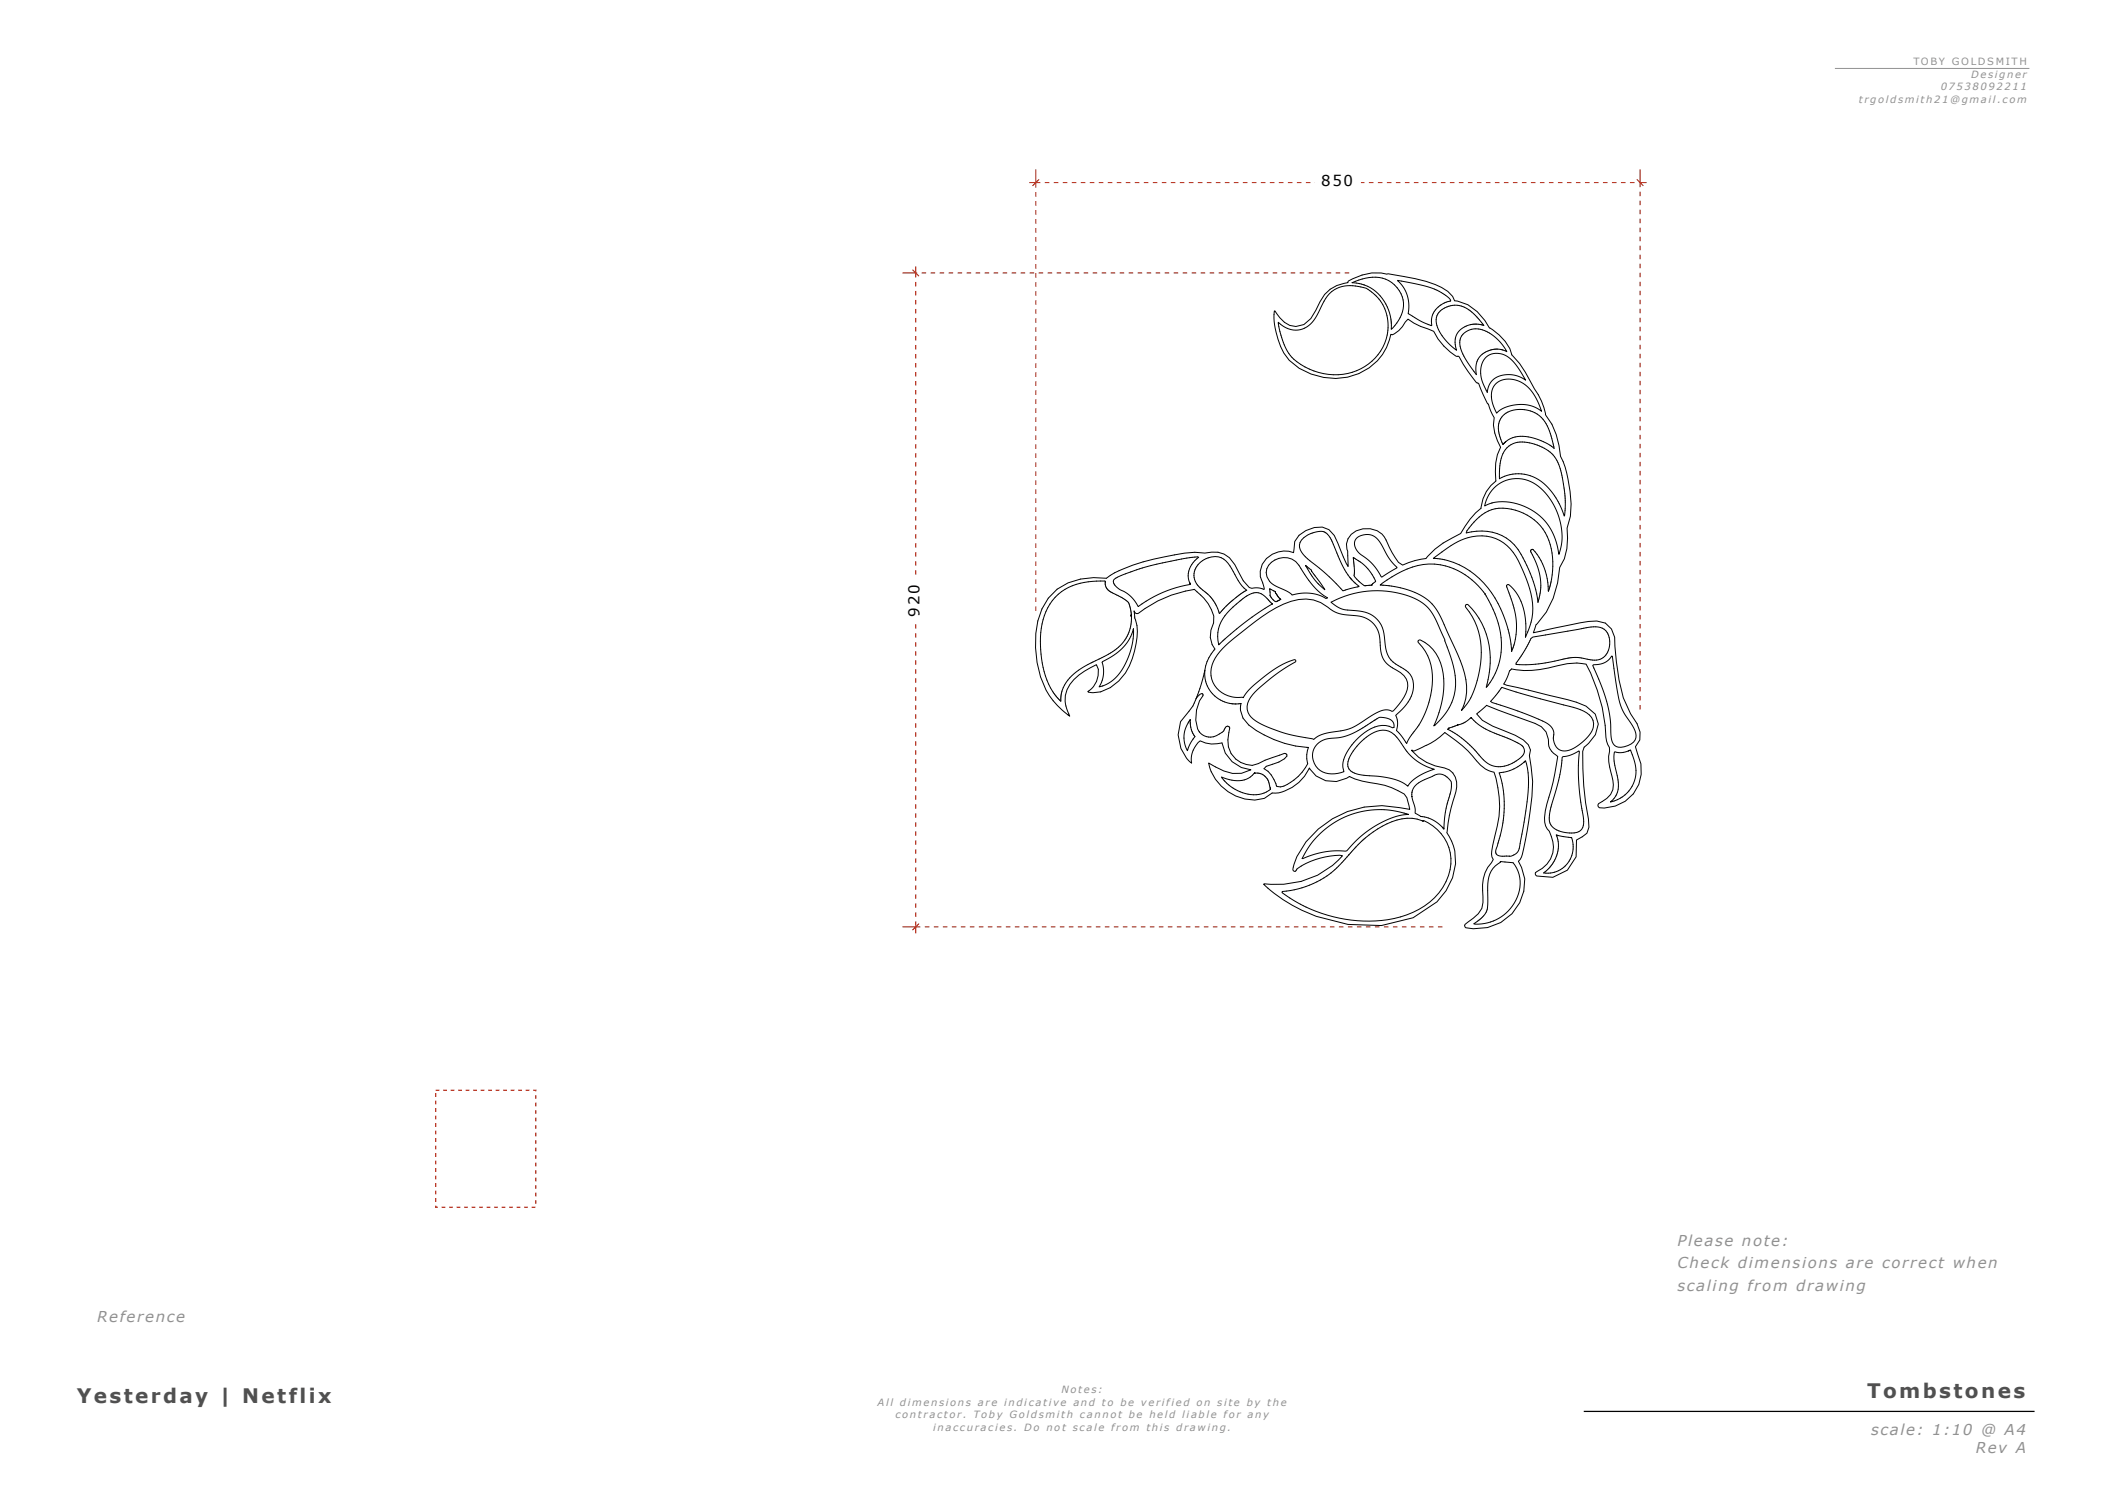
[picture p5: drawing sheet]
<svg xmlns="http://www.w3.org/2000/svg" width="297mm" height="210mm" viewBox="0 0 297 210" stroke-linecap="round" stroke-linejoin="round" font-family="sans-serif">
<defs><g id="words">
<g font-size="2.8" fill="#505050">
<text x="10.8" y="197.9">Yesterday | Netflix</text>
<text x="263.4" y="197.1">Tombstones</text>
</g>
<g font-size="2.1">
<text x="186.4" y="26.3">850</text>
<text x="129.7" y="87" transform="rotate(-90 129.7 87)">920</text>
</g>
<g font-size="2.1" fill="#919191">
<text x="236.6" y="175.7">Please note:</text>
<text x="236.6" y="178.9">Check dimensions are correct when</text>
<text x="236.6" y="182">scaling from drawing</text>
<text x="13.7" y="186.5">Reference</text>
<text x="264" y="202.4">scale: 1:10 @ A4</text>
<text x="278.7" y="204.9">Rev A</text>
</g>
<g font-size="1.4" fill="#919191">
<text x="269.9" y="9.2">TOBY GOLDSMITH</text>
<text x="278.1" y="11">Designer</text>
<text x="262.2" y="14.5">trgoldsmith21@gmail.com</text>
<text x="273.8" y="12.8">07538092211</text>
<text x="149.8" y="196.5">Notes:</text>
<text x="123.8" y="198.2">All dimensions are indicative and to be verified on site by the</text>
<text x="126.3" y="200">contractor. Toby Goldsmith cannot be held liable for any</text>
<text x="131.6" y="201.8">inaccuracies. Do not scale from this drawing.</text>
</g>
</g></defs>
<path d="M223.4 199h63.6" fill="none" stroke="#000" stroke-width=".18"/>
<path d="M258.9 9.7h27.4" fill="none" stroke="#909090" stroke-width=".14"/>
<g fill="none" stroke="#000" stroke-width=".14">
<path d="M190.8 39.9a5.5 5.5 0 0 1 5.5-.1 3.8 3.8 0 0 1 .8 5.8l-.8 .8v-.2a5.9 5.9 0 0 0-5.2-6.3zM197.2 39.5l2 .4a9.6 9.6 0 0 1 5.4 2.3l.1 .2a3.2 3.2 0 0 0-2.8 3l.1 .5a9.9 9.9 0 0 1-3.2-1.6h-.1a5.6 5.6 0 0 0-.9-4.1zM180.3 45.4a3.2 3.2 0 0 0 5.5-.9 11.1 11.1 0 0 1 2.1-3.4 5 5 0 0 1 5.4-.1 6.3 6.3 0 0 1-.2 10.3 8.4 8.4 0 0 1-11.3-1.4 11 11 0 0 1-1.5-4.5zM203.2 43.8a3.4 3.4 0 0 1 4.8 .5l1.3 1.6-1-.2a2.91 2.91 0 0 0-3 2.1v.8l.2 .8a6.7 6.7 0 0 1-2.9-4.1l.1-.8zM206.4 47.1a2.99 2.99 0 0 1 4 0l1.3 1.2 .9 1.3-.4-.2a3 3 0 0 0-3.9 1.9l-.1 .7 .1 .8-1.3-1.7a4.5 4.5 0 0 1-1-3.3zM209.7 50.3a2.85 2.85 0 0 1 4 1l1.5 2.3a3.8 3.8 0 0 0-4.7 .1l-.5 .8-.2 .8-.3-.6a4.5 4.5 0 0 1-.3-3.7zM211.1 54.1a3.5 3.5 0 0 1 4.9 1l.8 1.2 .7 1.7a5.1 5.1 0 0 0-6.4 .3l-.2-.6a3.6 3.6 0 0 1-.1-3.3zM212 58.6a4.2 4.2 0 0 1 6.7 2.5l.6 2.1-.3-.2a7.7 7.7 0 0 0-5.3-1.4 3 3 0 0 0-1.4 .8l-.3 .3a4.1 4.1 0 0 1-.3-3.6zM169.2 79.4a2.96 2.96 0 0 1 3.4-.5 9.8 9.8 0 0 1 2.1 3l.5 .7 .7 .6-.9 .6-1.3 1-1.6 1.7a6.8 6.8 0 0 0-2.9-3.7 2.24 2.24 0 0 1 0-3.4zM179.4 79.3a2.62 2.62 0 0 1 4.1 .9 10.8 10.8 0 0 0 3.8 4.1h-.1a.28 .28 0 0 1-.5-.1 6.6 6.6 0 0 0-4.5-.3l-1.1-.7a5 5 0 0 1-2-1.2 1.81 1.81 0 0 1 .3-2.7zM184 75.8a4.3 4.3 0 0 1 1.9-.8 1.76 1.76 0 0 1 2 1.3l.7 1.7a9.4 9.4 0 0 0 2.6 4.3l.5 .4-2.2 .6a37.7 37.7 0 0 0-5.4-4.8 1.77 1.77 0 0 1-.5-2.4zM191.4 75.9a2.19 2.19 0 0 1 3.5 .8 10.3 10.3 0 0 0 2.2 3.4l-2.2 1.3-.1-.1a8.7 8.7 0 0 0-3.1-3.4 1.51 1.51 0 0 1-.3-2z"/>
<path d="M208.3 73.2a5.2 5.2 0 0 1 6.1-1.1 7 7 0 0 1 4.6 6.5 11.4 11.4 0 0 1-.6 4.8 7.9 7.9 0 0 0-2.2-5.9h-.1a.25 .25 0 0 0-.1 .4 8.2 8.2 0 0 1 1 7 17.7 17.7 0 0 0-3.3-8 6.7 6.7 0 0 0-6.8-1.7l.4-.8zM210.8 68.8a4.8 4.8 0 0 1 7.2 .7 8.8 8.8 0 0 1 1.9 8.7 7.9 7.9 0 0 0-9.7-7.2l-.7 .3 .5-1.5zM212.6 63.1a3.7 3.7 0 0 1 3.9-.5 4.9 4.9 0 0 1 3.8 4.4 14.8 14.8 0 0 1 .4 5.8 9 9 0 0 0-4.4-5.6 5.3 5.3 0 0 0-4.8 .3v-.3a5.6 5.6 0 0 1 1.1-4.1zM159.6 86.8h.1M159.6 86.7v.1M159.6 86.8v.1M159.6 86.9h.1M159.6 86.7h.1M159.6 86.7v-.2a2.41 2.41 0 0 0-1.8-2.5l-.7-.3a1.5 1.5 0 0 1-1.1-1.7 8.8 8.8 0 0 0-7.1 2.2 9.5 9.5 0 0 0-2.1 7.4 10.7 10.7 0 0 0 2.3 6.7l.6 .6a4.6 4.6 0 0 1 2.1-4.1l1-.7 1.5-.8a13.9 13.9 0 0 0 4-2.5 5.4 5.4 0 0 0 1.3-3.9M159.9 88.8a9.2 9.2 0 0 1-3.2 7.4l-.8 .4-.8 .3a4.4 4.4 0 0 0 .4-3.6l.3-.1a8.3 8.3 0 0 0 3.9-3.8zM159.9 88.6v.2M167.9 82.3a2.77 2.77 0 0 1 .9-3.5l.3-.2-.2-.1a37.6 37.6 0 0 0-11.5 3 .69 .69 0 0 0 .1 1.2l.6 .5a4.5 4.5 0 0 1 2.5 2.3 17.3 17.3 0 0 1 7.3-3.1v-.1"/>
<path d="M167.9 82.3h.1M168.7 98.5l.6-.6 .3-.1 .1 .2a5.1 5.1 0 0 0-.5 5.2M170 94.5a5.7 5.7 0 0 1 1.4-3 3.3 3.3 0 0 1-.2-3.7v-.9l-.3-.9a7 7 0 0 0-2.5-2.9 16.5 16.5 0 0 0-7.8 3.4 .45 .45 0 0 1-.6-.3l.2 1.2a9.6 9.6 0 0 1-.9 6.5 5.9 5.9 0 0 1-5.3 3.8l-.5-.2 .2-.1a3.2 3.2 0 0 0 1.3-3l-.3-.7-.9 .5a5.9 5.9 0 0 0-3.5 3.9 4.8 4.8 0 0 0 .6 2.9 10.9 10.9 0 0 1-4.6-7.6 13.4 13.4 0 0 1 .7-7.5 7.1 7.1 0 0 1 5.4-4.2l1.9-.2h1.8a19.8 19.8 0 0 1 8.2-3 15.9 15.9 0 0 1 5.7-.5 3.5 3.5 0 0 1 4.2 1.6l1.2 2.3 .8 1 .4 .1a3.1 3.1 0 0 1 1.8 .1l-.6-1.8a3.1 3.1 0 0 1 2.5-3.5l.8-.1h.7l.7 .2 .2-1.5 .6-.9 .9-.7 1.2-.4 1.1-.1 1 .4 .7 .8 2 4.4-.1-2.2a2.34 2.34 0 0 1 2.2-3.1 2.93 2.93 0 0 1 3.5 2l.6 1.3 .9 1.4 .6 .4 1.7-.6 1.6-.3v-.1a10.5 10.5 0 0 1 3.7-2.8l1.2-.7 .6-1a8.9 8.9 0 0 1 2.2-2.5 5.5 5.5 0 0 1 2.1-3.9 11 11 0 0 1 .2-3.7l.5-1-.8-2-.2-1.2 .1-1-.5-.9-.3-1-.2-.2-.6-1.2-.6-1.5-.4-.2-1.1-1.5-1.3-2.1h-.3a8.1 8.1 0 0 1-3.2-3.6l-1.9-.7-1.8-1-.7 1.1a2.15 2.15 0 0 1-1.6 1.1l-.1-.1-.2 .8a8 8 0 0 1-9.3 5.3 7.7 7.7 0 0 1-6-4.3 9.5 9.5 0 0 1-.9-5l.4 .5a3.3 3.3 0 0 0 2.6 1.6l1.2-.2 .9-.9 1.3-2.4a4.7 4.7 0 0 1 4-2.6v-.2a7.4 7.4 0 0 1 5.5-1.1l2.4 .4a15.2 15.2 0 0 1 6.2 2.1l.6 .7 .3 .6a4.9 4.9 0 0 1 3.2 1.5l1.1 1.3 .6 1 .2 .1a7.6 7.6 0 0 1 2.7 2.9l.3 .8a11.6 11.6 0 0 1 2.6 3.7l1.1 2a8.4 8.4 0 0 1 1 2.7 11 11 0 0 1 2.1 5.9 16.1 16.1 0 0 1 1.4 8.5l-.4 1.7v1.4v1.5l-.4 1.4-.7 1.2-.3 2.2a10.8 10.8 0 0 1-3 5.9l-.4 1.1 4.3-.9a24.5 24.5 0 0 1 4.7-.7l1.2 .3 .8 .8 .5 1.2 .2 3.4 .4 2.6 .6 2.5 1 2.3 1 1.3 .4 1.2-.1 1.1-.6 1 .8 2.4a5.3 5.3 0 0 1-5.9 6.2l-.2-.4 .1-.2 .5-.3a2.68 2.68 0 0 0 1.4-3.6 7.3 7.3 0 0 1-.3-3.5v-.5l-.4-.9-.1-.5a23 23 0 0 0-2.8-10.3l-.4-.1a7.2 7.2 0 0 0-3.6 .3 13.2 13.2 0 0 1-6.6 .4l-.2 .3-.8 1.9 6.4 1.6a25.3 25.3 0 0 1 5.1 1.5l1.4 1.1 .4 1.4a4.8 4.8 0 0 1-1.8 3.1l-.2 .2-.2 .6a43.3 43.3 0 0 0 .8 9.5l.1 1.2-.3 .8-1.5 1v2.3l-1.3 1.9-2 1-2.3-.2-.2-.3v-.1l.2-.2a3.8 3.8 0 0 0 2.1-4.9l-.3-.8-.3-.3a3.2 3.2 0 0 1-.3-2.6l1.3-5.2 .5-2.4-.3-.3a2.14 2.14 0 0 1-1.1-2.1l-.3-1.1-.6-.7-.9-.5-6.9-2.5-1.4 1.2 .8 .9 1.5 .8 3.2 1.3 1.1 .6 .7 .7 .3 .8-.1 .8 .2 1.5a24.5 24.5 0 0 1-.3 7.8l-.5 2.5a8 8 0 0 1-.7 2.8l-.3 .3 .5 .8a6.2 6.2 0 0 1-3 7.8l-1.8 .7-2.1 .2-1-.2-.2-.3 .1-.1a7.9 7.9 0 0 0 2.4-2.3 12.9 12.9 0 0 0 .1-3.3 4.7 4.7 0 0 1 1.2-3.1l.3-.5-.2-.4a6.6 6.6 0 0 1 .4-3 14.1 14.1 0 0 0-.1-8.9l-.6-.1a4 4 0 0 1-1.9-1.5 17.4 17.4 0 0 0-4.5-4 12.4 12.4 0 0 1-4.5 2.6l-.2-.1a7.3 7.3 0 0 0 4.7 2.5 2.3 2.3 0 0 1 1.7 2.7l-.3 1.3a27.8 27.8 0 0 0-1.1 5.1 7 7 0 0 1-.1 8.2l-1.3 1.6-3.3 2.2-4.5 1.1-4.7-.1-4.5-1.2-2-.8a20.3 20.3 0 0 1-5.4-3.7h.4a12.1 12.1 0 0 0 10.7-4 10.1 10.1 0 0 0-6.5 1.9l-.1 .2a.27 .27 0 0 1-.3 0 .27 .27 0 0 1-.1-.3l.1-.4a12.1 12.1 0 0 1 7.6-7.7l2.4-.6 2.5-.2 3.9 .5-.4-1.6-.4-.5a10.9 10.9 0 0 0-4.9-1.6 6.6 6.6 0 0 1-2.8-.9h-.1a3.9 3.9 0 0 1-5.5-1.2l-.1 .2a5.7 5.7 0 0 1-5.2 3.3l-1.1 .8-1.4 .2a6.5 6.5 0 0 1-6.5-5.2l.5 .3a10.4 10.4 0 0 0 2.9 1.2h1.2l1.4-.5a4.5 4.5 0 0 1-4.1-3.8 4.2 4.2 0 0 1-3.1-.3 3.3 3.3 0 0 0-1.2 3.1l-.3-.3a5.3 5.3 0 0 1-1.3-5.5l1.8-2.2 .4-1.1M170 94.5a4.2 4.2 0 0 0 .4 2.4 4.4 4.4 0 0 0 4.7 2.3M170 94.5l-.6 2.2-.7 1.8M172.5 91.5l1.7-1.6a52.7 52.7 0 0 1 5.8-4.2 6.8 6.8 0 0 1 6.3-.7l1 .6a5.2 5.2 0 0 0 3.8 1.2 3.5 3.5 0 0 1 3.6 3.8 3.6 3.6 0 0 0 1.7 3.6l.3 .1a2.57 2.57 0 0 1 1.8 3 6.9 6.9 0 0 1-2.1 3l-.5-.2a3.7 3.7 0 0 0-2.7 1l-.6 .4a7.7 7.7 0 0 1-4.6 1.7 4 4 0 0 0-2.7 1.1l-.1-.1a21.4 21.4 0 0 1-8.1-2.5 2.23 2.23 0 0 1-.4-3.7 28.6 28.6 0 0 1 6.1-4.8l-.1-.2a12.6 12.6 0 0 0-5.2 3.1l-1.4 1.2-.7 1.1-.3-.1a3.9 3.9 0 0 1-4.2-3 4.8 4.8 0 0 1 1.6-3.8zM173.5 86l2.2-1.8a2.08 2.08 0 0 1 3.3 .4l.5 .6a41.6 41.6 0 0 0-7.6 5.7 4.9 4.9 0 0 1 1.6-4.9zM175.1 99.2l-.1 .2a2.9 2.9 0 0 0 1.2 2.8 15.2 15.2 0 0 0 8.4 3.2 3.5 3.5 0 0 0-.1 2.3 6.5 6.5 0 0 1-3.8 3.3l-.6-.1v-.1a4.2 4.2 0 0 0-1.8-2.4l.3-.3 1.8-.6 .8-.5 .4-.4-.1-.2-.3-.2-4.5 1.7a3.5 3.5 0 0 1-3.3-4.6l.1-.6-.1-.2a.47 .47 0 0 0-.7 .4 2.29 2.29 0 0 1-3.1 .7l-.4-.4M175.1 99.2h.1M179.5 85.2h.1M179.9 83.5v.1M179.9 83.5h.1"/>
<path d="M179.9 83.6h.1M179.9 83.5l-.8-.5v.2a1.53 1.53 0 0 0 .6 1.5 .65 .65 0 0 0 .9-.1l.1-.1-.1-.1M179.9 83.6l.6 .8M180.5 84.4h.1M185 80.5l-.8-.8a9.5 9.5 0 0 0 2.7 3.5l-1.8-2.6M185 80.5h.1M185 80.5l.1 .1M187.8 84.9l.3-.1a13.3 13.3 0 0 1 12.5 .2 8.5 8.5 0 0 1 2.7 4.1l.5 1.3a16.6 16.6 0 0 1 1.6 6.2 8 8 0 0 1-3.1 5.8 13.5 13.5 0 0 0 1.1-8.2 5.1 5.1 0 0 0-3.2-3.9 .24 .24 0 0 0 0 .4 7.7 7.7 0 0 1 1.6 7.3 13.2 13.2 0 0 1-3 6.1l-.3 .7-1.2-1.5a.38 .38 0 0 1-.2-.7l.1-.9-.3-.8a5.7 5.7 0 0 0 2.5-4.4 2.71 2.71 0 0 0-1.8-2.4 3.6 3.6 0 0 1-2.2-3.5 4.3 4.3 0 0 0-1.8-3.8 8.8 8.8 0 0 0-4-.8l-.8-.3zM193.5 82.5h.1M193.6 82.5h-.1M193.6 82.4l.4-.4a6.3 6.3 0 0 0-3.1-3.4l.2 1.7a1.36 1.36 0 0 0 .3 1.4l.5 .4a.81 .81 0 0 0 .8 .5l.8-.1M193.6 82.4v.1"/>
<path d="M194.7 82.5a12.8 12.8 0 0 1 6.9-3 9.9 9.9 0 0 1 9 6.4 10.2 10.2 0 0 1 0 9.7l-.9 1.3a13 13 0 0 0-.6-9 6.7 6.7 0 0 0-2.1-2.7 .26 .26 0 0 0-.3 .2 .26 .26 0 0 0 .1 .3 10.8 10.8 0 0 1 1.8 9.6 9 9 0 0 1-2.4 4.9l.1-.2a7.1 7.1 0 0 0 0-5.9l-.6-1.8-1.8-3.8a8.2 8.2 0 0 0-3.2-4.4 13.5 13.5 0 0 0-6-1.6zM209.5 83.8h.1M211.9 96.9l3.3 1.1 7.3 1.9a3.3 3.3 0 0 1 2.2 1.7 2.81 2.81 0 0 1-1.2 2.8 4.7 4.7 0 0 1-3 1.5 1.91 1.91 0 0 1-1.3-2.3 1.98 1.98 0 0 0-1.6-1.9l-2.9-1.2-4.2-1.4-.2-.2zM215.2 89.8h.1M215.2 89.7h.1M215.2 89.7v.1M215.2 89.6v.1M215.3 89.6h-.1M215.3 89.6v-.1a8.7 8.7 0 0 0 .3-7.2 16.8 16.8 0 0 0-2.5-4.9 6.1 6.1 0 0 0-7.9-.7l-3 2h.2a10.1 10.1 0 0 1 7.5 4.2 16.7 16.7 0 0 1 3.4 9 9.9 9.9 0 0 0-.3-7.9l-.5-1.3 .1-.2 .2-.1a6.4 6.4 0 0 1 2.4 4.8v2.6M215.3 89.6h.1M216 90l.3-.2 6.8-1.1a4.3 4.3 0 0 1 3.2 0 2.67 2.67 0 0 1-.6 4.3 5.8 5.8 0 0 1-2.8-.2h-1.4a26.6 26.6 0 0 1-7.6 .9v-.2l1.2-1.8zM224.7 93.8l.1-.1a2.68 2.68 0 0 0 2.6-1.2l.1 .1 .2 2.1a18.9 18.9 0 0 0 1.2 5.4l.4 .7a8.1 8.1 0 0 1 1.5 2.9 1.42 1.42 0 0 1-1.1 1.4 1.87 1.87 0 0 1-1.9 0 3.8 3.8 0 0 1-.6-2.6v-1a23.1 23.1 0 0 0-2.5-7.7z"/>
<path d="M167.9 101.5l.1 .9a3.1 3.1 0 0 0 .6 1.5l-.7 .9-.4 1.1-.3-.7-.1-.8a4.1 4.1 0 0 1 .8-2.9zM169.2 103.2h.1M177 109a3.2 3.2 0 0 1-3.6 .9l-1.1-.3a5.7 5.7 0 0 0 5.7 2.4l.7-.3 .5-.5M177 109h.1M177 109a1.95 1.95 0 0 1 2.2 2v.1M179.2 111.1h.1M179.2 111.1v.1M179.2 111.2h.1M185.9 104.9a4.5 4.5 0 0 1 2.9-.9 14 14 0 0 0 5.2-2.5l.2-.1a1.14 1.14 0 0 1 1.3-.2 1.2 1.2 0 0 1 1.2 1.4h-.2a3.7 3.7 0 0 0-4 .7 7.4 7.4 0 0 0-3.1 4.5l.2 1a3.3 3.3 0 0 1-4-.7 2.38 2.38 0 0 1 .3-3.2zM186 117.8a12.2 12.2 0 0 1 12.7-3 12.6 12.6 0 0 0-6.8 3.2l-1.6 1.7a.57 .57 0 0 1-.8 .3 12.8 12.8 0 0 0-5.8 1.1l1.1-1.9zM191.9 104.8a4.8 4.8 0 0 1 3.6-1.8 3.7 3.7 0 0 1 2.2 1.8 7.5 7.5 0 0 0 4.6 3.7 6.1 6.1 0 0 0-3.6 2.3l-.1 .1a8.3 8.3 0 0 0-4.7-1.5 6.2 6.2 0 0 1-3.4-.7 1.6 1.6 0 0 1 0-2.1l.7-1zM199.2 112.3h.1"/>
<path d="M200.4 115.1l-.4-.2a.55 .55 0 0 1-.3-.7l-.5-2a2.03 2.03 0 0 1 1.5-2.1l.6-.3a4.4 4.4 0 0 1 2-.6 2.08 2.08 0 0 1 1.5 1.2 5.2 5.2 0 0 1-.4 2.1 14.2 14.2 0 0 0-.7 4.4M200.4 115.1h.1M200.5 115.1h.1M200.6 115.1a4.7 4.7 0 0 1 2.9 1.6M200.7 115.8a5.6 5.6 0 0 0-5 .4 19.6 19.6 0 0 0-6.1 5.2 12.4 12.4 0 0 1-8.7 4.3v.2a20.2 20.2 0 0 0 16.7 3.4 9.4 9.4 0 0 0 7-6.7 6 6 0 0 0-3.8-6.8M200.7 115.8h.1M200.8 115.8h.1M203.5 116.7h.1M203.5 116.7l.1 .1M203.6 116.8h.1M203.6 116.8l.1 .1M203.7 116.9h.1"/>
<path d="M204.3 102.8h.1M204.3 102.7v.1M204.4 102.7h-.1M204.4 102.7h.1M205.6 102.2l-1.2 .5M205.7 102.2h-.1M207.5 101.2l-1 .7-.8 .3M207.5 101.2h.1M207.6 101.2h-.1M207.6 101.2h.1M207.6 101.2a11.3 11.3 0 0 0 5 2.9l.3 .1a5.7 5.7 0 0 1 2 1.2 1.28 1.28 0 0 1-.7 1.7 3.6 3.6 0 0 1-4.7 .2 18.5 18.5 0 0 0-4.9-4.3l-.3-.2M211.5 109a6.3 6.3 0 0 0 3.7-1.7 15.3 15.3 0 0 1 .1 7.1l-.8 4.5a1.74 1.74 0 0 1-2.2 1.8 1.03 1.03 0 0 1-1.3-.5l.6-2.2a15.9 15.9 0 0 0-.1-9z"/>
<path d="M215.2 107.3l-.1 .1M219.6 117.7l2.1 .4a3.7 3.7 0 0 1-3.9 5 4.6 4.6 0 0 0 1.8-5.4zM220.4 106.8l.1-.1 1.2-.3 1-.5 .1 .1a33.2 33.2 0 0 0 .6 9.5 1.5 1.5 0 0 1-1.7 2 3.6 3.6 0 0 1-2.9-1.2 3.9 3.9 0 0 1 0-2.6l.1-.2a29.2 29.2 0 0 0 1.5-6.7zM221.7 118.1h.1M227.7 106.1l.1-.1a3 3 0 0 0 2.2-.2 5.5 5.5 0 0 1 .2 5.1 4.6 4.6 0 0 1-3 2.2 3.1 3.1 0 0 0 1-3.4l-.3-1.2a5.6 5.6 0 0 1-.2-2.4zM229.8 105.9h.1M211.7 121.6h-.1M211.7 121.5v.1M211.7 121.5h.1M211.7 121.5l1.8 .2a5.3 5.3 0 0 1-1.4 7.3 6 6 0 0 1-4.2 1.3 3.4 3.4 0 0 0 2-3.7 7.4 7.4 0 0 1 .5-3.8 3.1 3.1 0 0 1 1.2-1.1v-.1"/>
</g>
<path d="M61.5 153.7h14.1v16.5h-14.1z" fill="none" stroke="#ff2500" stroke-width=".18" stroke-dasharray=".5 .5" stroke-linecap="butt"/>
<path d="M129.2 38.5v92.2M146.1 25.7h85.3M190.3 38.5h-61.1M146.1 86.2v-60.5M231.4 100.1v-74.4M203.5 130.7h-74.3" fill="none" stroke="#941100" stroke-width=".14" stroke-dasharray=".6 .6" stroke-linecap="butt"/>
<path d="M128.7 38l.9 .9M129.2 37.6v.9h-1.9M146.1 23.9v1.8h-.9M146.6 25.3l-.9 .9M230.9 25.3l.9 .9M231.4 23.9v1.8h.9M127.3 130.7h1.9v.9M129.6 130.2l-.9 1" fill="none" stroke="#941100" stroke-width=".14"/>
<use href="#words"/>
</svg>
